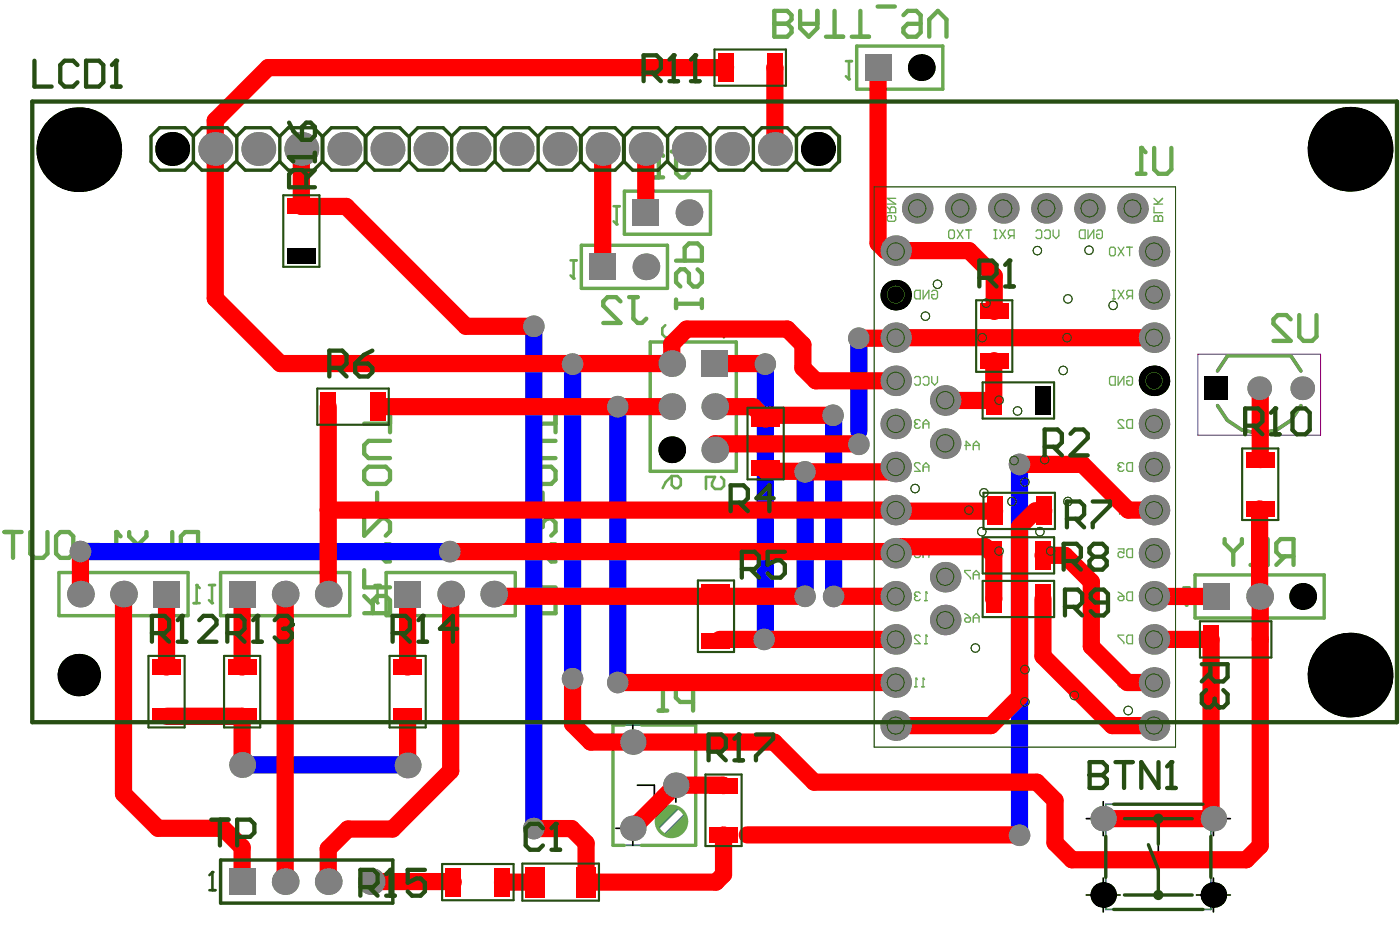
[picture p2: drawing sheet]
<svg xmlns="http://www.w3.org/2000/svg" width="275mm" height="183mm" viewBox="0 0 275 183" stroke-linecap="round" stroke-linejoin="round" font-family="sans-serif">
<g fill="none" stroke="#008080" stroke-width=".33">
<path d="M120.5 142.4h16.2v23.6h-16.2zM133.4 158.7l-4 4M134.6 159.9l-4 4M217.3 159.6h-1v2.4h1M217.3 158h20.7v20.6h-20.7zM238 159.6h1v2.4h-1M217.3 174.6h-1v2.4h1M221 175.8h13.3M221 160.8h13.3M225.7 165.9l2 4.9v5M227.7 160.8v5M238 174.6h1v2.4h-1"/>
<circle cx="132" cy="161.3" r="2.97"/>
<circle cx="227.7" cy="175.8" r=".33"/>
<circle cx="227.7" cy="160.8" r=".33"/>
</g>
<g fill="none" stroke="#000" stroke-width=".33">
<path d="M124.4 142.4v3.4h-3.4M125.3 154.2h3.3v3.3M136.2 154.2h-3.4v3.3M216.8 157.5v6.6M238.5 157.5v6.6M121 162.7h3.4v3.3M213.5 160.8h6.7M213.5 175.8h6.7M216.8 172.5v6.6M224.3 168.3h6.7M227.7 165v6.6M235.2 160.8h6.6"/>
<path d="M235.2 175.8h6.6M238.5 172.5v6.6"/>
<circle cx="124.4" cy="145.8" r=".82"/>
<circle cx="132.8" cy="154.2" r=".82"/>
<circle cx="124.4" cy="162.7" r=".82"/>
</g>
<path d="M235.4 69.6h24.2v15.9h-24.2z" fill="none" stroke="#800080" stroke-width=".2"/>
<path d="M239.3 79.7l1.9 2.8 2.9 2 3.4 .6 3.4-.6 2.9-2 1.9-2.8M241.3 69.9l-2 3M253.8 70l1.9 2.9" fill="none" stroke="#800080" stroke-width=".68"/>
<path d="M168.4 9h16.9v8.5h-16.9zM122.7 37.5h16.9v8.5h-16.9zM114.3 48.2h16.9v8.4h-16.9zM127.8 67.2h16.9v25.4h-16.9zM239.3 79.7l1.9 2.8 2.9 2 3.4 .6 3.4-.6 2.9-2 1.9-2.8M253.7 69.9h-12.4l-2 3M253.8 70l1.9 2.9M11.6 112.5h25.4v8.4h-25.4zM43.4 112.5h25.3v8.4h-25.3zM75.9 112.5h25.4v8.4h-25.4zM234.9 112.9h25.4v8.5h-25.4z" fill="none" stroke="#6aa84f" stroke-width=".68"/>
<path d="M122.7 142.4h-2.2v23.6h2.2M126.1 142.4h10.6v23.6h-10.6M130.8 158.6l-1.5 1.5M131.7 158.4l-2.6 2.6M132.3 158.4l-3.2 3.3M132.9 158.6l-3.7 3.6M134.6 162.6l-1.5 1.5M134.7 160.4l-3.6 3.7M134.9 161.6l-2.7 2.7M134.9 161l-3.3 3.2" fill="none" stroke="#6aa84f" stroke-width=".67"/>
<g fill="none" stroke="#6aa84f" stroke-width=".2">
<path d="M171.8 36.7h59.2v110h-59.2zM197.2 39.2a1.69 1.69 0 0 1 1.7 1.7 1.69 1.69 0 0 1-1.7 1.7M184.1 113.3a1.69 1.69 0 0 0 1.7 1.7 1.69 1.69 0 0 0 1.7-1.7M226.8 115.4a1.69 1.69 0 0 1 1.7 1.7 1.69 1.69 0 0 1-1.7 1.7M226.8 132.4a1.69 1.69 0 0 1 1.7 1.7 1.69 1.69 0 0 1-1.7 1.6M226.8 123.9a1.69 1.69 0 0 1 1.7 1.7 1.69 1.69 0 0 1-1.7 1.7M226.8 140.8a1.69 1.69 0 0 1 1.7 1.7 1.69 1.69 0 0 1-1.7 1.7 1.69 1.69 0 0 1-1.7-1.7"/>
<circle cx="184.3" cy="55.8" r=".85"/>
<circle cx="193.8" cy="59.6" r=".85"/>
<circle cx="203.9" cy="49.2" r=".85"/>
<circle cx="205.7" cy="40.9" r="1.69"/>
<circle cx="209.9" cy="58.7" r=".85"/>
<circle cx="214" cy="49.1" r=".85"/>
<circle cx="214.1" cy="40.9" r="1.69"/>
<circle cx="218.8" cy="60" r=".85"/>
<circle cx="222.6" cy="40.9" r="1.69"/>
<circle cx="226.8" cy="57.9" r="1.69"/>
<circle cx="226.8" cy="49.4" r="1.69"/>
<circle cx="181.9" cy="62.1" r=".85"/>
<circle cx="193.1" cy="66.3" r=".85"/>
<circle cx="196.4" cy="78.6" r=".85"/>
<circle cx="209" cy="72.8" r=".85"/>
<circle cx="209.7" cy="66.3" r=".85"/>
<circle cx="226.8" cy="66.3" r="1.69"/>
<circle cx="226.8" cy="74.8" r="1.69"/>
<circle cx="179.9" cy="96" r=".85"/>
<circle cx="193.4" cy="96.8" r=".85"/>
<circle cx="198.9" cy="98.5" r=".85"/>
<circle cx="199.3" cy="90.5" r=".85"/>
<circle cx="200" cy="80.7" r=".85"/>
<circle cx="201.4" cy="94.7" r=".85"/>
<circle cx="205.3" cy="90.3" r=".85"/>
<circle cx="209.9" cy="98.5" r=".85"/>
<circle cx="226.8" cy="83.3" r="1.69"/>
<circle cx="226.8" cy="91.7" r="1.69"/>
<circle cx="176.1" cy="117.1" r="1.69"/>
<circle cx="190.4" cy="100.2" r=".85"/>
<circle cx="193" cy="104.4" r=".85"/>
<circle cx="196.4" cy="108.2" r=".85"/>
<circle cx="204.4" cy="104.4" r=".85"/>
<circle cx="206.5" cy="108.2" r=".85"/>
<circle cx="226.8" cy="100.2" r="1.69"/>
<circle cx="226.8" cy="108.7" r="1.69"/>
<circle cx="176.1" cy="125.6" r="1.69"/>
<circle cx="176.1" cy="134.1" r="1.69"/>
<circle cx="185.8" cy="121.8" r="1.69"/>
<circle cx="191.7" cy="127.3" r=".85"/>
<circle cx="176.1" cy="142.5" r="1.69"/>
</g>
<path d="M166.3 12h1.2M166.9 12v3.6" fill="none" stroke="#6aa84f" stroke-width=".51"/>
<circle cx="166.9" cy="15.6" r=".25" fill="#6aa84f"/>
<path d="M166.3 15l.6 .6M130.8 63.9l-.6 .6v1.1l.6 .6h.6l2.3-2.3v2.3M138.7 65.6h3.6M142.3 65.1v1.1M132 93.5l-1.2 1.2-.5 1.2M132 93.5h1.2l.6 .6v1.2l-.6 .6h-.6l-.6-.6z" fill="none" stroke="#6aa84f" stroke-width=".51"/>
<circle cx="138.7" cy="65.6" r=".25" fill="#6aa84f"/>
<path d="M139.3 65.1l-.6 .5M141.7 93.7l.6 .6v1.1l-.6 .6h-1.2l-.6-.6v-.5l.6-1.2h-1.7v2.3M232.6 115.4h1.2M233.2 115.4v3.5" fill="none" stroke="#6aa84f" stroke-width=".51"/>
<circle cx="233.2" cy="118.9" r=".25" fill="#6aa84f"/>
<path d="M120.6 40.5h1.2M121.2 40.5v3.6M232.6 118.3l.6 .6" fill="none" stroke="#6aa84f" stroke-width=".51"/>
<circle cx="121.2" cy="44.1" r=".25" fill="#6aa84f"/>
<path d="M112.1 51.1h1.2M112.7 51.1v3.6M120.6 43.5l.6 .6" fill="none" stroke="#6aa84f" stroke-width=".51"/>
<circle cx="112.7" cy="54.7" r=".25" fill="#6aa84f"/>
<path d="M112.1 54.1l.6 .6M38.1 118.5h1.1M38.7 114.9v3.6" fill="none" stroke="#6aa84f" stroke-width=".51"/>
<circle cx="38.7" cy="114.9" r=".25" fill="#6aa84f"/>
<path d="M38.7 114.9l.5 .6M41.1 114.9h1.2M41.7 114.9v3.6" fill="none" stroke="#6aa84f" stroke-width=".51"/>
<circle cx="41.7" cy="118.5" r=".25" fill="#6aa84f"/>
<path d="M41.1 117.9l.6 .6M73.6 114.9h1.2M74.2 114.9v3.6" fill="none" stroke="#6aa84f" stroke-width=".51"/>
<circle cx="74.2" cy="118.5" r=".25" fill="#6aa84f"/>
<path d="M73.6 117.9l.6 .6" fill="none" stroke="#6aa84f" stroke-width=".51"/>
<g fill="none" stroke="#6aa84f" stroke-width=".25">
<path d="M176 39h-1.6l1.6 1.1h-1.6M226.8 39l.9 .8M228.5 39l-1.1 1.1M174.4 41.8h1.6v-.9l-.2-.3h-.6l-.3 .3v.9M174.4 40.6l.5 .6M175.8 42.3l.2 .3v.6l-.2 .3h-1.2l-.2-.3v-.6l.2-.3h.6v.6M179.7 48.4v1.7l.6-.6 .6 .6v-1.7M180 57h.9v1.7h-.9l-.3-.3v-1.1zM181.4 50.1v-1.2l.6-.5 .6 .5v1.2M181.4 57v1.7l1.2-1.7v1.7M181.4 49.2h1.2M183.1 57.3l.3-.3h.6l.3 .3v1.1l-.3 .3h-.6l-.3-.3v-.5h.6"/>
<path d="M183.7 49.5l-.6 .6M184.3 49.5h-.9l-.3-.3v-.5l.3-.3h.9v1.7M186.7 45.2h.6l.3 .2v1.2l-.3 .3h-.6l-.2-.3v-1.2zM188.2 45.2l1.1 1.7M189.3 45.2l-1.1 1.7M189.8 45.2h1.2M190.4 45.2v1.7M195.4 45.2h.5M195.4 46.9h.5M195.7 45.2v1.7M196.5 45.2l1.1 1.7M197.6 45.2l-1.1 1.7"/>
<path d="M198.8 46.3l-.6 .6M199.3 46.3h-.8l-.3-.3v-.6l.3-.2h.8v1.7M203.6 45.4l.3-.2h.6l.2 .2v1.2l-.2 .3h-.6l-.3-.3M205.3 45.4l.3-.2h.5l.3 .2v1.2l-.3 .3h-.5l-.3-.3M207 45.2v1.1l.6 .6 .5-.6v-1.1M212.4 45.2h.9v1.7h-.9l-.2-.3v-1.2zM213.8 45.2v1.7l1.2-1.7v1.7M215.5 45.4l.3-.2h.6l.3 .2v1.2l-.3 .3h-.6l-.3-.3v-.6h.6M218.4 48.5h.5l.3 .3v1.2l-.3 .2h-.5l-.3-.2v-1.2zM218.6 57h.6M218.6 58.7h.6M218.9 57v1.7"/>
<path d="M219.8 48.5l1.1 1.7M219.8 57l1.1 1.7M220.9 48.5l-1.1 1.7M220.9 57l-1.1 1.7M221.5 48.5h1.1M222 48.5v1.7M222 58.1l-.5 .6M222.6 58.1h-.9l-.2-.2v-.6l.2-.3h.9v1.7M226.8 40.6v1.2h1.7M226.8 40.1h1.7M227.1 42.3h.3l.3 .3 .2-.3h.3l.3 .3v.9h-1.7v-.9zM227.7 43.5h.1"/>
<path d="M227.7 42.6v.9M179.7 74.2l.3-.3h.6l.3 .3v1.2l-.3 .2h-.6l-.3-.2M179.7 65.5h1.2M180.3 65.5v1.7M181.4 65.8l.3-.3h.6l.3 .3v.2l-.3 .3h-.6l-.3 .3v.3l.3 .3h.6l.3-.3M181.4 74.2l.3-.3h.6l.3 .3v1.2l-.3 .2h-.6l-.3-.2M183.1 73.9v1.2l.6 .5 .6-.5v-1.2M183.7 66.6l-.6 .6M184.3 66.6h-.9l-.3-.3v-.5l.3-.3h.9v1.7M189.6 78.2h1.1v.8l-.8-.3-.3 .3v.6l.3 .3h.6l.2-.3M191.3 79.9v-1.2l.6-.5 .5 .5v1.2M191.3 79h1.1"/>
<path d="M218.1 65.4h1.1M218.4 73.9h.8v1.7h-.8l-.3-.2v-1.2zM218.6 65.4v1.7M219.8 65.6l.3-.2h.5l.3 .2v.3l-.3 .3h-.5l-.3 .3v.3l.3 .3h.5l.3-.3M219.8 73.9v1.7l1.1-1.7v1.7M221.5 74.2l.2-.3h.6l.3 .3v1.2l-.3 .2h-.6l-.2-.2v-.6h.5M222 66.5l-.5 .6M222.6 66.5h-.9l-.2-.3v-.6l.2-.2h.9v1.7M179.7 83h.1M179.7 83l.3 .3M180 99.2h.1M180 83.3l-.3 .2v.3l.3 .3h.6l.3-.3"/>
<path d="M180 99.2v1.7M180 99.2l.3 .3M180 83.3h.3M180.9 82.7l-.3-.3h-.6l-.3 .3v.3M180.9 91.2l-.3-.3h-.6l-.3 .3v.2l1.2 1.2h-1.2M181.4 84.1v-1.1l.6-.6 .6 .6v1.1M181.4 92.6v-1.2l.6-.5 .6 .5v1.2M181.4 91.7h1.2M181.4 83.3h1.2M189.6 87.5h1.1l-.8-.9v1.7M191.3 88.3v-1.1l.6-.6 .5 .6v1.1M191.3 87.5h1.1"/>
<path d="M219.8 91.4h.1M219.8 91.4l.3 .3M220.1 91.7h.2M220.1 91.7l-.3 .3v.3l.3 .3h.5l.3-.3M220.9 91.2l-.3-.3h-.5l-.3 .3v.2M220.9 82.7l-.3-.3h-.5l-.3 .3v.3l1.1 1.1h-1.1M221.7 90.9h.9v1.7h-.9l-.2-.3v-1.1zM221.7 82.4h.9v1.7h-.9l-.2-.3v-1.1zM221.7 99.3h.9v1.7h-.9l-.2-.2v-1.2zM179.7 116.8h.1M179.7 116.8l.3 .3M179.7 100.9h.6"/>
<path d="M180 107.8h.6l.3 .3v1.1l-.3 .3h-.6l-.3-.3v-1.1zM180 117.1l-.3 .3v.3l.3 .3h.6l.3-.3M180 117.1h.3M180.9 100.9v-1.1l.5-.6 .6 .6v1.1M180.9 116.6l-.3-.3h-.6l-.3 .3v.2M180.9 100.1h1.1M181.4 109.5v-1.1l.6-.6 .6 .6v1.1M181.4 108.7h1.2M181.7 118h.6M182 116.3h.1M182 116.3v1.7M182 116.3l.3 .3"/>
<path d="M190.7 112h-1.1v.3l1.1 1.2v.2M191.3 113.7v-1.1l.6-.6 .5 .6v1.1M191.3 112.9h1.1M219.8 117.4l.3-.3h.8v.6l-.3 .3h-.5l-.3-.3zM219.8 107.8h1.1v.9l-.8-.3-.3 .3v.5l.3 .3h.5l.3-.3M219.8 100.2h1.1l-.8-.9v1.7M219.8 116.3l.5 .3 .6 .5M221.7 116.3h.9v1.7h-.9l-.2-.3v-1.1zM221.7 107.8h.9v1.7h-.9l-.2-.3v-1.1zM179.7 134.9h.6M180 133.2h.1M180 133.2v1.7"/>
<path d="M180 133.2l.3 .3M180.9 125l-.3-.3h-.6l-.3 .3v.3l1.2 1.1h-1.2M181.2 134.9h.5M181.4 133.2h.1M181.4 133.2v1.7M181.4 133.2l.3 .3M181.7 126.4h.6M182 124.7h.1M182 124.7v1.7M182 124.7l.3 .3M189.6 120.5l.6 .3 .5 .6M189.9 121.4h.8v.5l-.2 .3h-.6l-.3-.3v-.3z"/>
<path d="M191.3 122.2v-1.1l.6-.6 .5 .6v1.1M191.3 121.4h1.1M220.1 134.1l-.3 .2v.3l.3 .3h.5l.3-.3v-.3l-.3-.2M220.1 134.1l-.3-.3v-.3l.3-.3h.5l.3 .3v.3l-.3 .3M220.1 134.1h.5M220.9 124.7h-1.1v.3l1.1 1.1v.3M221.7 133.2h.9v1.7h-.9l-.2-.3v-1.1zM221.7 124.7h.9v1.7h-.9l-.2-.3v-1.1zM180 141.7h.6l.3 .3v1.1l-.3 .3h-.6l-.3-.3v-1.1zM181.7 143.4h.6M182 141.7h.1M182 141.7v1.7"/>
<path d="M182 141.7l.3 .3M219.8 142.5h.8l.3-.3v-.2l-.3-.3h-.5l-.3 .3v1.1l.3 .3h.5l.3-.3M221.7 141.7h.9v1.7h-.9l-.2-.3v-1.1z"/>
</g>
<path d="M253.7 62.7l-.9-.8h-1.7l-.8 .8v.9l3.4 3.4h-3.4M255.4 61.9v4.2l.8 .9h1.7l.9-.9v-4.2M104.1 117.1l1.7 1.6M104.1 112v3.4h5.1M104.1 108.6h2.5M106.6 108.6l1.7 1.7h.9M107.5 101.8h.8l.9 .9v1.7l-.9 .8M109.2 106.9h-.9l-1.7 1.7M104.1 120.4h5.1v-2.5l-.9-.8h-1.7l-.8 .8v2.5" fill="none" stroke="#6aa84f" stroke-width=".85"/>
<circle cx="107.5" cy="101.8" r=".42" fill="#6aa84f"/>
<g fill="none" stroke="#6aa84f" stroke-width=".85">
<path d="M71.6 83.2h5.1M72.4 91.7h3.4l.9 .8v1.7l-.9 .9h-3.4l-.8-.9v-1.7zM74.1 96.7v3.4M76.7 86.6h-4.3l-.8 .8v1.7l.8 .9h4.3M76.7 81.5v3.4M104.1 83.2h5.1M105 91.7h3.3l.9 .8v1.7l-.9 .9h-3.3l-.9-.9v-1.7zM106.6 96.7v3.4M109.2 86.6h-4.2l-.9 .8v1.7l.9 .9h4.2M109.2 81.5v3.4M22 109.6h1.7M22.9 104.5v5.1"/>
<path d="M25.4 104.5v.8l1.7 1.7M27.1 107v2.6M28.8 104.5v.8l-1.7 1.7M33.9 104.5v5.1h-3.4M37.2 107.9l-1.7 1.7M38.9 107.9h-2.5l-.9-.9v-1.7l.9-.8h2.5v5.1M71.6 101.8v3.4l3.4-3.4h.8l.9 .9v1.7l-.9 .8M71.6 117.1l1.7 1.6M71.6 112v3.4h5.1M71.6 108.6h2.5M74.1 108.6l1.7 1.7h.9M76.7 106.9h-.9l-1.7 1.7"/>
<path d="M106.6 102.7v.8M106.6 102.7l-.8-.9h-.8l-.9 .9v1.7l.9 .8M107.5 101.8l-.9 .9M71.6 120.4h5.1v-2.5l-.9-.8h-1.7l-.8 .8v2.5"/>
</g>
<circle cx="22.9" cy="104.5" r=".42" fill="#6aa84f"/>
<g fill="none" stroke="#6aa84f" stroke-width=".85">
<path d="M.9 104.5h3.4M2.6 104.5v5.1M5.9 104.5v4.2l.9 .9h1.7l.8-.9v-4.2M11 105.3l.9-.8h1.7l.8 .8v3.4l-.8 .9h-1.7l-.9-.9zM16.1 107h3.4M22.9 104.5l.8 .8M240.7 105.9v.8l1.7 1.7M242.4 108.4v2.6M244.1 105.9v.8l-1.7 1.7M249.2 105.9v5.1h-3.4M252.5 109.3l-1.6 1.7M254.2 109.3h-2.5l-.8-.9v-1.7l.8-.8h2.5v5.1"/>
<path d="M129.5 139.6h1.6M130.3 134.5v5.1M136.2 137.9h-2.5l-.9-.9v-1.7l.9-.8h2.5v5.1"/>
</g>
<circle cx="130.3" cy="134.5" r=".42" fill="#6aa84f"/>
<path d="M128.6 34.8h1.7M129.5 29.8v5M132 29.8h1.7M132.9 29.8v4.2l.8 .8h.9l.8-.8M122 59.2l-.9-.8h-1.7l-.8 .8v.9l3.4 3.3h-3.4M123.6 58.4h1.7M124.5 58.4v4.2l.8 .8h.9l.8-.8M130.3 134.5l.8 .8" fill="none" stroke="#6aa84f" stroke-width=".85"/>
<circle cx="129.5" cy="29.8" r=".42" fill="#6aa84f"/>
<path d="M152.2 4.7h2.5l.9-.9v-.8l-.9-.9h-2.5v5.1M129.5 29.8l.8 .8M132.9 51.2h5.1v-2.5l-.9-.9h-1.7l-.8 .9v2.5M132.9 59.7h5.1M132.9 58.8v1.7M137.1 52.9l.9 .8v1.7l-.9 .9h-.8l-.9-.9v-1.7l-.8-.8h-.9l-.8 .8v1.7l.8 .9M138 58.8v1.7" fill="none" stroke="#6aa84f" stroke-width=".85"/>
<circle cx="152.2" cy="4.7" r=".42" fill="#6aa84f"/>
<g fill="none" stroke="#6aa84f" stroke-width=".85">
<path d="M152.2 4.7h2.5l.9 .8v.9l-.9 .8h-2.5M157.3 4.7h3.4M157.3 2.1v3.4l1.7 1.7 1.7-1.7v-3.4M162.3 7.2h3.4M164 2.1v5.1M167.4 7.2h3.4M169.1 2.1v5.1M172.5 1.3h3.4M177.6 3l.8-.9h1.7l.9 .9v3.4l-.9 .8h-1.7l-.8-.8v-.9l.8-.8h2.6M182.6 7.2v-3.4l1.7-1.7 1.7 1.7v3.4M223.5 34.1h1.7M224.3 29.1v5"/>
<path d="M226.8 29.1v4.2l.9 .8h1.7l.8-.8v-4.2"/>
</g>
<circle cx="224.3" cy="29.1" r=".42" fill="#6aa84f"/>
<path d="M224.3 29.1l.9 .8" fill="none" stroke="#6aa84f" stroke-width=".85"/>
<circle cx="132" cy="161.3" r="2.97" fill="none" stroke="#6aa84f" stroke-width=".67"/>
<g fill="none" stroke="#6aa84f" stroke-width=".2">
<path d="M197.2 39.2a1.69 1.69 0 0 0-1.7 1.7 1.69 1.69 0 0 0 1.7 1.7M184.1 113.3a1.69 1.69 0 0 1 1.7-1.7 1.69 1.69 0 0 1 1.7 1.7M226.8 115.4a1.69 1.69 0 0 0-1.7 1.7 1.69 1.69 0 0 0 1.7 1.7M226.8 132.4a1.69 1.69 0 0 0-1.7 1.7 1.69 1.69 0 0 0 1.7 1.6M226.8 123.9a1.69 1.69 0 0 0-1.7 1.7 1.69 1.69 0 0 0 1.7 1.7M226.8 140.8a1.69 1.69 0 0 0-1.7 1.7"/>
<circle cx="176" cy="49.4" r="1.69"/>
<circle cx="176" cy="57.9" r="1.69"/>
<circle cx="180.3" cy="40.9" r="1.69"/>
<circle cx="188.7" cy="40.9" r="1.69"/>
<circle cx="176" cy="66.3" r="1.69"/>
<circle cx="176" cy="74.8" r="1.69"/>
<circle cx="185.8" cy="78.6" r="1.69"/>
<circle cx="176" cy="91.7" r="1.69"/>
<circle cx="176" cy="83.3" r="1.69"/>
<circle cx="185.8" cy="87.1" r="1.69"/>
<circle cx="176" cy="108.7" r="1.69"/>
<circle cx="176" cy="100.2" r="1.69"/>
<circle cx="201.4" cy="131.5" r=".85"/>
<circle cx="201.4" cy="137.9" r=".85"/>
<circle cx="211.2" cy="136.6" r=".85"/>
<circle cx="221.7" cy="139.6" r=".85"/>
</g>
<path d="M104.9 64.1v98.6M112.5 71.5v61.8M121.4 79.9v54.2M150.4 71.5v53.9M168.8 66.4v18.3M158.2 92.6v24.5M163.7 81.6l.1 .1v35.4M200.4 91.2v72.9M15.8 108.3h72.6M47.6 150.2l32.5 .1" fill="none" stroke="#00f" stroke-width="3.4"/>
<g fill="#808080">
<circle cx="163.7" cy="81.6" r="2.12"/>
<circle cx="163.8" cy="117.1" r="2.12"/>
<circle cx="168.8" cy="66.4" r="2.12"/>
<circle cx="168.8" cy="87.3" r="2.12"/>
<circle cx="121.4" cy="79.9" r="2.12"/>
<circle cx="121.4" cy="134.1" r="2.12"/>
<circle cx="150.2" cy="125.6" r="2.12"/>
<circle cx="112.5" cy="71.5" r="2.12"/>
<circle cx="104.9" cy="64.1" r="2.12"/>
<circle cx="200.4" cy="91.2" r="2.12"/>
<circle cx="200.4" cy="164.1" r="2.12"/>
<circle cx="112.5" cy="133.3" r="2.12"/>
<circle cx="104.9" cy="162.7" r="2.12"/>
<circle cx="150.4" cy="71.5" r="2.12"/>
<circle cx="158.2" cy="92.7" r="2.12"/>
<circle cx="15.8" cy="108.3" r="2.12"/>
<circle cx="88.4" cy="108.3" r="2.12"/>
<circle cx="158.2" cy="117.1" r="2.12"/>
</g>
<circle cx="15.5" cy="132.6" r="4.2" fill="#000"/>
<g fill="#808080">
<circle cx="15.8" cy="116.7" r="2.62"/>
<circle cx="24.3" cy="116.7" r="2.62"/>
<circle cx="47.6" cy="150.2" r="2.54"/>
<circle cx="56.1" cy="173.1" r="2.62"/>
<circle cx="56.1" cy="116.7" r="2.62"/>
<circle cx="64.5" cy="173.1" r="2.62"/>
<circle cx="64.5" cy="116.7" r="2.62"/>
<circle cx="73" cy="173.1" r="2.62"/>
<circle cx="80.1" cy="150.3" r="2.54"/>
<circle cx="88.6" cy="116.7" r="2.62"/>
<circle cx="97" cy="116.7" r="2.62"/>
<circle cx="124.4" cy="145.8" r="2.5"/>
<circle cx="124.4" cy="162.7" r="2.5"/>
</g>
<g fill="#808080">
<path d="M30.1 114.1h5.3v5.2h-5.3z" fill-rule="evenodd"/>
<path d="M45 170.5h5.2v5.3h-5.2z" fill-rule="evenodd"/>
<path d="M45 114.1h5.2v5.2h-5.2z" fill-rule="evenodd"/>
<path d="M77.5 114.1h5.2v5.2h-5.2z" fill-rule="evenodd"/>
</g>
<circle cx="132" cy="88.3" r="2.62" fill="#000"/>
<g fill="#808080">
<circle cx="132.8" cy="154.2" r="2.5"/>
<circle cx="140.5" cy="88.3" r="2.62"/>
</g>
<g fill="#000">
<circle cx="15.5" cy="29.4" r="8.3"/>
<circle cx="33.8" cy="29.3" r="3.3"/>
</g>
<g fill="#808080">
<circle cx="42.3" cy="29.3" r="3.3"/>
<circle cx="50.8" cy="29.3" r="3.3"/>
<circle cx="59.2" cy="29.3" r="3.3"/>
<circle cx="67.7" cy="29.3" r="3.3"/>
<circle cx="76.2" cy="29.3" r="3.3"/>
<circle cx="84.6" cy="29.3" r="3.3"/>
<circle cx="93.1" cy="29.3" r="3.3"/>
<circle cx="101.5" cy="29.3" r="3.3"/>
<circle cx="110" cy="29.3" r="3.3"/>
<circle cx="118.5" cy="29.3" r="3.3"/>
<circle cx="126.9" cy="29.3" r="3.3"/>
<circle cx="127" cy="52.4" r="2.62"/>
<circle cx="132" cy="79.9" r="2.62"/>
<circle cx="132" cy="71.4" r="2.62"/>
<circle cx="135.4" cy="29.3" r="3.3"/>
<circle cx="135.4" cy="41.8" r="2.62"/>
<circle cx="140.5" cy="79.9" r="2.62"/>
<circle cx="143.8" cy="29.3" r="3.3"/>
<circle cx="152.3" cy="29.3" r="3.3"/>
</g>
<g fill="#808080">
<path d="M115.9 49.8h5.2v5.2h-5.2z" fill-rule="evenodd"/>
<path d="M124.3 39.2h5.3v5.2h-5.3z" fill-rule="evenodd"/>
<path d="M137.9 68.8h5.2v5.2h-5.2z" fill-rule="evenodd"/>
</g>
<circle cx="160.8" cy="29.3" r="3.3" fill="#000"/>
<path d="M170 10.7h5.2v5.2h-5.2z" fill-rule="evenodd" fill="#808080"/>
<g fill="#808080">
<circle cx="176.1" cy="142.5" r="3"/>
<circle cx="176.1" cy="134.1" r="3"/>
<circle cx="176.1" cy="125.6" r="3"/>
<circle cx="176.1" cy="117.1" r="3"/>
<circle cx="176.1" cy="100.2" r="3"/>
<circle cx="176.1" cy="108.7" r="3"/>
<circle cx="176.1" cy="91.7" r="3"/>
<circle cx="176.1" cy="83.3" r="3"/>
<circle cx="185.8" cy="121.8" r="3"/>
<circle cx="185.8" cy="113.4" r="3"/>
<circle cx="185.8" cy="87.1" r="3"/>
<circle cx="185.8" cy="78.7" r="3"/>
<circle cx="216.8" cy="160.8" r="2.5"/>
</g>
<circle cx="216.8" cy="175.8" r="2.5" fill="#000"/>
<g fill="#808080">
<circle cx="226.8" cy="100.2" r="3"/>
<circle cx="226.8" cy="108.7" r="3"/>
<circle cx="226.8" cy="117.1" r="3"/>
<circle cx="226.8" cy="125.6" r="3"/>
<circle cx="226.8" cy="134.1" r="3"/>
<circle cx="226.8" cy="142.5" r="3"/>
<circle cx="226.8" cy="91.7" r="3"/>
<circle cx="226.8" cy="83.3" r="3"/>
<circle cx="238.5" cy="160.8" r="2.5"/>
</g>
<circle cx="238.5" cy="175.8" r="2.5" fill="#000"/>
<path d="M236.5 114.5h5.2v5.3h-5.2z" fill-rule="evenodd" fill="#808080"/>
<g fill="#808080">
<circle cx="247.5" cy="76.3" r="2.32"/>
<circle cx="247.6" cy="117.1" r="2.62"/>
<circle cx="256" cy="76.3" r="2.32"/>
</g>
<g fill="#000">
<circle cx="256" cy="117.1" r="2.62"/>
<circle cx="265.3" cy="132.6" r="8.3"/>
</g>
<g fill="#808080">
<circle cx="176.1" cy="74.8" r="3"/>
<circle cx="176.1" cy="66.3" r="3"/>
</g>
<circle cx="176.1" cy="58" r="3" fill="#000"/>
<g fill="#808080">
<circle cx="176.1" cy="49.2" r="3"/>
<circle cx="180.3" cy="40.9" r="3"/>
</g>
<circle cx="181.1" cy="13.3" r="2.62" fill="#000"/>
<g fill="#808080">
<circle cx="188.7" cy="40.9" r="3"/>
<circle cx="197.2" cy="40.9" r="3"/>
<circle cx="205.7" cy="40.9" r="3"/>
<circle cx="214.1" cy="40.9" r="3"/>
<circle cx="222.6" cy="40.9" r="3"/>
</g>
<circle cx="226.8" cy="74.8" r="3" fill="#000"/>
<g fill="#808080">
<circle cx="226.8" cy="66.3" r="3"/>
<circle cx="226.8" cy="57.9" r="3"/>
<circle cx="226.8" cy="49.4" r="3"/>
</g>
<path d="M236.7 73.9h4.7v4.7h-4.7z" fill-rule="evenodd" fill="#000"/>
<circle cx="265.3" cy="29.3" r="8.3" fill="#000"/>
<g fill="none" stroke="#f00" stroke-width="3.4">
<path d="M142.6 13.3h-89.9l-10.4 10.4v34.9l12.8 12.8h76.9v-3.8l3-3h19.7l3.1 3.1v4.6l2.5 2.5h15.8M152.3 13.3v16M172.6 13.3v34.5l1.4 1.4h16.5l4.9 5v7M59.2 29.3v11.2h8.8l23.6 23.6h13.3M118.5 29.3v23.1M126.9 29.3v12.5M64.5 79.9v36.8M74.5 79.9h57.5M140.5 71.4h9.8l.1 .1M140.5 79.9h7.6l2.4 2.4 .7-.7h12.5M185.8 78.7h.1M195.4 70.8l-.1 7.9"/>
<path d="M226.8 66.3l-58 .1M247.5 76.3l.2 .2v13.8M150.5 92.6h7.8M158.2 92.7h17.7M168.8 87.2h-28.3v1.1M176.1 91.7l-.2 .1M200.4 91.2h12.4l8.9 9h5.1M247.6 99.9l.1 66.2-2.7 2.8h-34.3l-3.3-3.4v-8.3l-3.6-3.6h-43.8l-7.9-7.8h-36l-3.6-3.6v-8.9M15.8 107.9v8.8M64.5 100.2h111.6M88.4 108.3h87.7M97 117.1h61.2"/>
<path d="M97 116.7l.5 .4M163.9 117.1h12.2M163.9 117.1h-.1M176.1 108.7l1.2-1.3h16.3l1.7 1.7v8.5M176.3 100.4h19.2M195.3 117.6h.1M205 109.1h4.3l5.2 5.2v12.7l7.1 7.1h5.2M205 117.6v11.3l13.6 13.6h8.2M205.2 100.3h-1.7l-3.1 3.2v33.4l-5.6 5.6h-18.7M226.8 117.1h12.3M121.4 134.1h54.7M176.1 125v.6h-34.7"/>
<path d="M226.8 125.6h11.2v34.7l.5 .5h-21.7M73 173.1h16l.1 .2M104.9 162.7h7.4l2.9 2.9v7.7h25.5l1.5-1.5v-7.8M142.6 164.4l-.3 .4M146.9 164l53.5 .1"/>
</g>
<circle cx="185.8" cy="78.7" r="1.69" fill="#f00"/>
<path d="M185.8 78.7h9.5M176.1 100.2l.2 .2M132.8 154.2l9.4 .1" fill="none" stroke="#f00" stroke-width="3.4"/>
<circle cx="132.8" cy="154.2" r="1.69" fill="#f00"/>
<path d="M24.3 116.7v39.2l6.8 6.8h12.8l3.7 3.7v6.7M32.7 116.7v14.3M47.6 116.7v14.3M80.1 116.7v14.3M32.7 140.7h14.9v9.5M80.1 140.8v9.5M132.8 154.2l-8.4 8.5M98.8 173.3h6.4" fill="none" stroke="#f00" stroke-width="3.4"/>
<circle cx="56.1" cy="173.1" r="1.69" fill="#f00"/>
<path d="M56.1 116.7v56.4M88.6 116.7v34.7l-11.4 11.4h-8.8l-3.9 3.9v6.4" fill="none" stroke="#f00" stroke-width="3.4"/>
<g fill="#808080">
<circle cx="163.7" cy="81.6" r="2.12"/>
<circle cx="163.8" cy="117.1" r="2.12"/>
<circle cx="168.8" cy="66.4" r="2.12"/>
<circle cx="168.8" cy="87.3" r="2.12"/>
<circle cx="121.4" cy="79.9" r="2.12"/>
<circle cx="121.4" cy="134.1" r="2.12"/>
<circle cx="150.2" cy="125.6" r="2.12"/>
<circle cx="112.5" cy="71.5" r="2.12"/>
<circle cx="104.9" cy="64.1" r="2.12"/>
<circle cx="200.4" cy="91.2" r="2.12"/>
<circle cx="200.4" cy="164.1" r="2.12"/>
<circle cx="112.5" cy="133.3" r="2.12"/>
<circle cx="104.9" cy="162.7" r="2.12"/>
<circle cx="150.4" cy="71.5" r="2.12"/>
<circle cx="158.2" cy="92.7" r="2.12"/>
<circle cx="15.8" cy="108.3" r="2.12"/>
<circle cx="88.4" cy="108.3" r="2.12"/>
<circle cx="158.2" cy="117.1" r="2.12"/>
</g>
<circle cx="15.5" cy="132.6" r="4.2" fill="#000"/>
<g fill="#808080">
<circle cx="15.8" cy="116.7" r="2.62"/>
<circle cx="24.3" cy="116.7" r="2.62"/>
<circle cx="47.6" cy="150.2" r="2.54"/>
<circle cx="56.1" cy="173.1" r="2.62"/>
<circle cx="56.1" cy="116.7" r="2.62"/>
<circle cx="64.5" cy="173.1" r="2.62"/>
<circle cx="64.5" cy="116.7" r="2.62"/>
<circle cx="73" cy="173.1" r="2.62"/>
<circle cx="80.1" cy="150.3" r="2.54"/>
<circle cx="88.6" cy="116.7" r="2.62"/>
<circle cx="97" cy="116.7" r="2.62"/>
<circle cx="124.4" cy="145.8" r="2.5"/>
<circle cx="124.4" cy="162.7" r="2.5"/>
</g>
<g fill="#808080">
<path d="M30.1 114.1h5.3v5.2h-5.3z" fill-rule="evenodd"/>
<path d="M45 170.5h5.2v5.3h-5.2z" fill-rule="evenodd"/>
<path d="M45 114.1h5.2v5.2h-5.2z" fill-rule="evenodd"/>
<path d="M77.5 114.1h5.2v5.2h-5.2z" fill-rule="evenodd"/>
</g>
<circle cx="132" cy="88.3" r="2.62" fill="#000"/>
<g fill="#808080">
<circle cx="132.8" cy="154.2" r="2.5"/>
<circle cx="140.5" cy="88.3" r="2.62"/>
</g>
<g fill="#000">
<circle cx="15.5" cy="29.4" r="8.3"/>
<circle cx="33.8" cy="29.3" r="3.3"/>
</g>
<g fill="#808080">
<circle cx="42.3" cy="29.3" r="3.3"/>
<circle cx="50.8" cy="29.3" r="3.3"/>
<circle cx="59.2" cy="29.3" r="3.3"/>
<circle cx="67.7" cy="29.3" r="3.3"/>
<circle cx="76.2" cy="29.3" r="3.3"/>
<circle cx="84.6" cy="29.3" r="3.3"/>
<circle cx="93.1" cy="29.3" r="3.3"/>
<circle cx="101.5" cy="29.3" r="3.3"/>
<circle cx="110" cy="29.3" r="3.3"/>
<circle cx="118.5" cy="29.3" r="3.3"/>
<circle cx="126.9" cy="29.3" r="3.3"/>
<circle cx="127" cy="52.4" r="2.62"/>
<circle cx="132" cy="79.9" r="2.62"/>
<circle cx="132" cy="71.4" r="2.62"/>
<circle cx="135.4" cy="29.3" r="3.3"/>
<circle cx="135.4" cy="41.8" r="2.62"/>
<circle cx="140.5" cy="79.9" r="2.62"/>
<circle cx="143.8" cy="29.3" r="3.3"/>
<circle cx="152.3" cy="29.3" r="3.3"/>
</g>
<g fill="#808080">
<path d="M115.9 49.8h5.2v5.2h-5.2z" fill-rule="evenodd"/>
<path d="M124.3 39.2h5.3v5.2h-5.3z" fill-rule="evenodd"/>
<path d="M137.9 68.8h5.2v5.2h-5.2z" fill-rule="evenodd"/>
</g>
<circle cx="160.8" cy="29.3" r="3.3" fill="#000"/>
<path d="M170 10.7h5.2v5.2h-5.2z" fill-rule="evenodd" fill="#808080"/>
<g fill="#808080">
<circle cx="176.1" cy="142.5" r="3"/>
<circle cx="176.1" cy="134.1" r="3"/>
<circle cx="176.1" cy="125.6" r="3"/>
<circle cx="176.1" cy="117.1" r="3"/>
<circle cx="176.1" cy="100.2" r="3"/>
<circle cx="176.1" cy="108.7" r="3"/>
<circle cx="176.1" cy="91.7" r="3"/>
<circle cx="176.1" cy="83.3" r="3"/>
<circle cx="185.8" cy="121.8" r="3"/>
<circle cx="185.8" cy="113.4" r="3"/>
<circle cx="185.8" cy="87.1" r="3"/>
<circle cx="185.8" cy="78.7" r="3"/>
<circle cx="216.8" cy="160.8" r="2.5"/>
</g>
<circle cx="216.8" cy="175.8" r="2.5" fill="#000"/>
<g fill="#808080">
<circle cx="226.8" cy="100.2" r="3"/>
<circle cx="226.8" cy="108.7" r="3"/>
<circle cx="226.8" cy="117.1" r="3"/>
<circle cx="226.8" cy="125.6" r="3"/>
<circle cx="226.8" cy="134.1" r="3"/>
<circle cx="226.8" cy="142.5" r="3"/>
<circle cx="226.8" cy="91.7" r="3"/>
<circle cx="226.8" cy="83.3" r="3"/>
<circle cx="238.5" cy="160.8" r="2.5"/>
</g>
<circle cx="238.5" cy="175.8" r="2.5" fill="#000"/>
<path d="M236.5 114.5h5.2v5.3h-5.2z" fill-rule="evenodd" fill="#808080"/>
<g fill="#808080">
<circle cx="247.5" cy="76.3" r="2.32"/>
<circle cx="247.6" cy="117.1" r="2.62"/>
<circle cx="256" cy="76.3" r="2.32"/>
</g>
<g fill="#000">
<circle cx="256" cy="117.1" r="2.62"/>
<circle cx="265.3" cy="132.6" r="8.3"/>
</g>
<g fill="#808080">
<circle cx="176.1" cy="74.8" r="3"/>
<circle cx="176.1" cy="66.3" r="3"/>
</g>
<circle cx="176.1" cy="58" r="3" fill="#000"/>
<g fill="#808080">
<circle cx="176.1" cy="49.2" r="3"/>
<circle cx="180.3" cy="40.9" r="3"/>
</g>
<circle cx="181.1" cy="13.3" r="2.62" fill="#000"/>
<g fill="#808080">
<circle cx="188.7" cy="40.9" r="3"/>
<circle cx="197.2" cy="40.9" r="3"/>
<circle cx="205.7" cy="40.9" r="3"/>
<circle cx="214.1" cy="40.9" r="3"/>
<circle cx="222.6" cy="40.9" r="3"/>
</g>
<circle cx="226.8" cy="74.8" r="3" fill="#000"/>
<g fill="#808080">
<circle cx="226.8" cy="66.3" r="3"/>
<circle cx="226.8" cy="57.9" r="3"/>
<circle cx="226.8" cy="49.4" r="3"/>
</g>
<path d="M236.7 73.9h4.7v4.7h-4.7z" fill-rule="evenodd" fill="#000"/>
<circle cx="265.3" cy="29.3" r="8.3" fill="#000"/>
<path d="M193.8 75.8h3v5.7h-3z" fill-rule="evenodd" fill="#f00"/>
<path d="M203.5 75.8h3v5.7h-3z" fill-rule="evenodd" fill="#000"/>
<g fill="#f00">
<path d="M77.3 129.5h5.7v3h-5.7z" fill-rule="evenodd"/>
<path d="M77.3 139.2h5.7v3h-5.7z" fill-rule="evenodd"/>
<path d="M87.6 170.4h3v5.7h-3z" fill-rule="evenodd"/>
<path d="M97.3 170.4h3v5.7h-3z" fill-rule="evenodd"/>
<path d="M236.5 122.8h3v5.6h-3z" fill-rule="evenodd"/>
<path d="M246.2 122.8h3v5.6h-3z" fill-rule="evenodd"/>
<path d="M150.8 10.4h3v5.7h-3z" fill-rule="evenodd"/>
<path d="M141.1 10.4h3v5.7h-3z" fill-rule="evenodd"/>
</g>
<path d="M56.4 48.7h5.7v3h-5.7z" fill-rule="evenodd" fill="#000"/>
<g fill="#f00">
<path d="M56.4 39h5.7v3h-5.7z" fill-rule="evenodd"/>
<path d="M137.9 114.7h5.7v3h-5.7z" fill-rule="evenodd"/>
<path d="M137.9 124.4h5.7v3h-5.7z" fill-rule="evenodd"/>
<path d="M194 97.5h3v5.7h-3z" fill-rule="evenodd"/>
<path d="M203.7 97.5h3v5.7h-3z" fill-rule="evenodd"/>
<path d="M193.8 114.8h3v5.7h-3z" fill-rule="evenodd"/>
<path d="M203.5 114.8h3v5.7h-3z" fill-rule="evenodd"/>
<path d="M193.8 106.2h3v5.7h-3z" fill-rule="evenodd"/>
<path d="M203.5 106.2h3v5.7h-3z" fill-rule="evenodd"/>
<path d="M147.6 90.5h5.7v3h-5.7z" fill-rule="evenodd"/>
<path d="M147.6 80.8h5.7v3h-5.7z" fill-rule="evenodd"/>
<path d="M63.1 77h3v5.7h-3z" fill-rule="evenodd"/>
<path d="M72.7 77h3v5.7h-3z" fill-rule="evenodd"/>
<path d="M192.6 69.3h5.6v3h-5.6z" fill-rule="evenodd"/>
<path d="M192.6 59.7h5.6v3h-5.6z" fill-rule="evenodd"/>
<path d="M244.9 88.8h5.6v3h-5.6z" fill-rule="evenodd"/>
<path d="M244.9 98.4h5.6v3h-5.6z" fill-rule="evenodd"/>
<path d="M29.9 129.5h5.7v3h-5.7z" fill-rule="evenodd"/>
<path d="M29.9 139.2h5.7v3h-5.7z" fill-rule="evenodd"/>
<path d="M139.4 162.5h5.6v3h-5.6z" fill-rule="evenodd"/>
<path d="M139.4 152.8h5.6v3h-5.6z" fill-rule="evenodd"/>
<path d="M44.8 129.5h5.6v3h-5.6z" fill-rule="evenodd"/>
<path d="M44.8 139.2h5.6v3h-5.6z" fill-rule="evenodd"/>
<path d="M103.3 170.3h3.8v6h-3.8z" fill-rule="evenodd"/>
<path d="M113.3 170.3h3.8v6h-3.8z" fill-rule="evenodd"/>
</g>
<g fill="none" stroke="#274e13" stroke-width=".42">
<path d="M140.4 9.7h14.1v7.1h-14.1zM55.7 38.4h7.1v14h-7.1zM191.9 59h7.1v14h-7.1zM62.4 76.3h14v7.1h-14zM193.1 75.1h14.1v7.1h-14.1zM146.9 80.1h7.1v14h-7.1zM193.3 96.8h14v7.1h-14zM244.1 88.1h7.1v14h-7.1zM137.2 114h7.1v14.1h-7.1zM193.1 114.1h14.1v7.1h-14.1zM193.1 105.5h14.1v7.1h-14.1zM29.2 128.8h7.1v14.1h-7.1z"/>
<path d="M44 128.8h7.1v14.1h-7.1zM76.6 128.8h7.1v14.1h-7.1zM235.8 122h14.1v7.1h-14.1zM138.7 152.1h7.1v14.1h-7.1zM86.9 169.7h14v7.1h-14zM102.7 169.6h15v7.3h-15z"/>
</g>
<path d="M43.4 168.9h33.8v8.5h-33.8z" fill="none" stroke="#274e13" stroke-width=".68"/>
<g fill="none" stroke="#274e13" stroke-width=".67">
<path d="M38 26.8l-1.7-1.7h-5l-1.6 1.7v5l1.6 1.6h5l1.7-1.6M38 31.8l1.7 1.6h5l1.6-1.6M38 26.8l1.7-1.7h5l1.6 1.7M38 26.8v5M54.9 26.8l-1.7-1.7h-5l-1.7 1.7v5l1.7 1.6h5l1.7-1.6M56.7 25.1h5l1.6 1.7v5l-1.6 1.6h-5l-1.7-1.6v-5zM65.1 25.1h5l1.7 1.7v5l-1.7 1.6h-5l-1.6-1.6v-5zM80.2 26.8l-1.6-1.7h-5l-1.7 1.7v5l1.7 1.6h5l1.6-1.6M88.8 26.8l-1.7-1.7h-5l-1.6 1.7v5l1.6 1.6h5l1.7-1.6M88.8 31.8l1.6 1.6h5l1.7-1.6M88.8 26.8l1.6-1.7h5l1.7 1.7M88.8 26.8v5"/>
<path d="M105.6 26.8l-1.6-1.7h-5l-1.7 1.7v5l1.7 1.6h5l1.6-1.6M107.4 25.1h5l1.7 1.7v5l-1.7 1.6h-5l-1.6-1.6v-5zM115.9 25.1h5l1.7 1.7v5l-1.7 1.6h-5l-1.7-1.6v-5zM131 26.8l-1.6-1.7h-5l-1.7 1.7v5l1.7 1.6h5l1.6-1.6M139.5 26.8v5M139.5 26.8l-1.6-1.7h-5l-1.7 1.7v5l1.7 1.6h5l1.6-1.6M139.5 31.8l1.7 1.6h5l1.7-1.6M139.5 26.8l1.7-1.7h5l1.7 1.7M156.4 26.8l-1.7-1.7h-5l-1.6 1.7v5l1.6 1.6h5l1.7-1.6M158.2 25.1h5l1.7 1.7v5l-1.7 1.6h-5l-1.7-1.6v-5zM165 26.8v5M218.9 158h17.5"/>
<path d="M217.3 164.3v8M218.9 178.6h17.5M221 175.8h13.3M221 160.8h13.3M225.7 165.9l2 4.9v5M227.7 160.8v5M238 164.3v8"/>
</g>
<g fill="none" stroke="#274e13" stroke-width=".2">
<path d="M171.8 36.7h59.2v110h-59.2zM197.2 39.2a1.69 1.69 0 0 1 1.7 1.7 1.69 1.69 0 0 1-1.7 1.7M184.1 113.3a1.69 1.69 0 0 0 1.7 1.7 1.69 1.69 0 0 0 1.7-1.7M226.8 115.4a1.69 1.69 0 0 1 1.7 1.7 1.69 1.69 0 0 1-1.7 1.7M226.8 132.4a1.69 1.69 0 0 1 1.7 1.7 1.69 1.69 0 0 1-1.7 1.6M226.8 123.9a1.69 1.69 0 0 1 1.7 1.7 1.69 1.69 0 0 1-1.7 1.7M226.8 140.8a1.69 1.69 0 0 1 1.7 1.7 1.69 1.69 0 0 1-1.7 1.7 1.69 1.69 0 0 1-1.7-1.7"/>
<circle cx="184.3" cy="55.8" r=".85"/>
<circle cx="193.8" cy="59.6" r=".85"/>
<circle cx="203.9" cy="49.2" r=".85"/>
<circle cx="205.7" cy="40.9" r="1.69"/>
<circle cx="209.9" cy="58.7" r=".85"/>
<circle cx="214" cy="49.1" r=".85"/>
<circle cx="214.1" cy="40.9" r="1.69"/>
<circle cx="218.8" cy="60" r=".85"/>
<circle cx="222.6" cy="40.9" r="1.69"/>
<circle cx="226.8" cy="49.4" r="1.69"/>
<circle cx="226.8" cy="57.9" r="1.69"/>
<circle cx="181.9" cy="62.1" r=".85"/>
<circle cx="193.1" cy="66.3" r=".85"/>
<circle cx="196.4" cy="78.6" r=".85"/>
<circle cx="209" cy="72.8" r=".85"/>
<circle cx="209.7" cy="66.3" r=".85"/>
<circle cx="226.8" cy="74.8" r="1.69"/>
<circle cx="226.8" cy="66.3" r="1.69"/>
<circle cx="179.9" cy="96" r=".85"/>
<circle cx="193.4" cy="96.8" r=".85"/>
<circle cx="198.9" cy="98.5" r=".85"/>
<circle cx="199.3" cy="90.5" r=".85"/>
<circle cx="200" cy="80.7" r=".85"/>
<circle cx="201.4" cy="94.7" r=".85"/>
<circle cx="205.3" cy="90.3" r=".85"/>
<circle cx="209.9" cy="98.5" r=".85"/>
<circle cx="226.8" cy="91.7" r="1.69"/>
<circle cx="226.8" cy="83.3" r="1.69"/>
<circle cx="176.1" cy="117.1" r="1.69"/>
<circle cx="190.4" cy="100.2" r=".85"/>
<circle cx="193" cy="104.4" r=".85"/>
<circle cx="196.4" cy="108.2" r=".85"/>
<circle cx="204.4" cy="104.4" r=".85"/>
<circle cx="206.5" cy="108.2" r=".85"/>
<circle cx="226.8" cy="108.7" r="1.69"/>
<circle cx="226.8" cy="100.2" r="1.69"/>
<circle cx="176.1" cy="125.6" r="1.69"/>
<circle cx="176.1" cy="134" r="1.69"/>
<circle cx="185.8" cy="121.8" r="1.69"/>
<circle cx="191.7" cy="127.3" r=".85"/>
<circle cx="176.1" cy="142.5" r="1.69"/>
</g>
<path d="M6.3 19.9h268.3v121.9h-268.3z" fill="none" stroke="#274e13" stroke-width=".85"/>
<path d="M41.2 174.8h1.1M41.8 171.3v3.5" fill="none" stroke="#274e13" stroke-width=".51"/>
<circle cx="41.8" cy="171.3" r=".25" fill="#274e13"/>
<path d="M41.8 171.3l-.6 .6" fill="none" stroke="#274e13" stroke-width=".51"/>
<path d="M139.3 147.6h2.5l.9-.8v-1.7l-.9-.8h-2.5v5M141 147.6l1.7 1.7M144.3 149.3h1.7M145.2 144.3v5M41.5 161h3.4M43.2 161v5.1M46.6 164.4h2.5l.9-.9v-1.7l-.9-.8h-2.5v5.1" fill="none" stroke="#274e13" stroke-width=".85"/>
<circle cx="145.2" cy="144.3" r=".42" fill="#274e13"/>
<path d="M56.8 30.9h5.1M60.2 36.8v-2.6l-.8-.8h-1.7l-.9 .8v2.6h5.1M61.9 33.4l-1.7 1.7M61.9 30v1.7M145.2 144.3l-.9 .8M148.6 144.3h3.4v.8l-3.4 3.4v.8" fill="none" stroke="#274e13" stroke-width=".85"/>
<circle cx="56.8" cy="30.9" r=".42" fill="#274e13"/>
<path d="M56.8 30.9l.9 .8M56.8 24.1l.9 1.7 1.7 1.7M60.2 24.1h.8l.9 .8v1.7l-.9 .9h-1.6v-2.6zM70.8 174.2h2.6l.8-.8v-1.7l-.8-.9h-2.6v5.1M72.5 174.2l1.7 1.7M75.9 175.9h1.7M76.7 170.8v5.1" fill="none" stroke="#274e13" stroke-width=".85"/>
<circle cx="76.7" cy="170.8" r=".42" fill="#274e13"/>
<path d="M77.2 124.3h2.5l.9-.8v-1.7l-.9-.8h-2.5v5M78.9 124.3l1.7 1.7M82.2 126h1.7M83.1 121v5M76.7 170.8l-.8 .9M83.5 170.8h-3.4v2.6l1.7-.9h.9l.8 .9v1.7l-.8 .8h-1.7l-.9-.8" fill="none" stroke="#274e13" stroke-width=".85"/>
<circle cx="83.1" cy="121" r=".42" fill="#274e13"/>
<path d="M44.7 124.3h2.5l.9-.8v-1.7l-.9-.8h-2.5v5M46.4 124.3l1.7 1.7M49.8 126h1.6M50.6 121v5M83.1 121l-.9 .8M89.9 123.5h-3.4l2.5-2.5v5" fill="none" stroke="#274e13" stroke-width=".85"/>
<circle cx="50.6" cy="121" r=".42" fill="#274e13"/>
<path d="M50.6 121l-.8 .8M54 121.8l.8-.8h1.7l.9 .8v.9" fill="none" stroke="#274e13" stroke-width=".85"/>
<circle cx="57.4" cy="122.7" r=".42" fill="#274e13"/>
<path d="M29.9 124.3h2.5l.8-.8v-1.7l-.8-.8h-2.5v5M31.5 124.3l1.7 1.7M34.9 126h1.7M35.8 121v5M55.7 123.5h.8M56.5 123.5l.9 .8v.9l-.9 .8h-1.7l-.8-.8M57.4 122.7l-.9 .8" fill="none" stroke="#274e13" stroke-width=".85"/>
<circle cx="35.8" cy="121" r=".42" fill="#274e13"/>
<path d="M126.5 14.3h2.5l.9-.9v-1.7l-.9-.8h-2.5v5M128.2 14.3l1.7 1.6M131.6 15.9h1.7M132.4 10.9v5M35.8 121l-.9 .8M39.2 121.8l.8-.8h1.7l.8 .8v.9l-3.3 3.3h3.3" fill="none" stroke="#274e13" stroke-width=".85"/>
<circle cx="132.4" cy="10.9" r=".42" fill="#274e13"/>
<path d="M132.4 10.9l-.8 .8M135.8 15.9h1.7M136.6 10.9v5" fill="none" stroke="#274e13" stroke-width=".85"/>
<circle cx="136.6" cy="10.9" r=".42" fill="#274e13"/>
<path d="M136.6 10.9l-.8 .8M244.7 83.6h2.6l.8-.8v-1.7l-.8-.9h-2.6v5.1M246.4 83.6l1.7 1.7M249.8 85.3h1.7M250.7 80.2v5.1" fill="none" stroke="#274e13" stroke-width=".85"/>
<circle cx="250.7" cy="80.2" r=".42" fill="#274e13"/>
<g fill="none" stroke="#274e13" stroke-width=".85">
<path d="M64.7 72.3h2.6l.8-.9v-1.7l-.8-.8h-2.6v5M66.4 72.3l1.7 1.6M69.8 71.4h2.5l.9 .9v.8l-.9 .8h-1.6l-.9-.8zM73.2 68.9l-1.7 .8-1.7 1.7M143.6 98.7h2.5l.9-.8v-1.7l-.9-.9h-2.5v5.1M145.3 98.7l1.7 1.7M152.1 97.9h-3.4l2.5-2.6v5.1M214.8 98.5h3.4v.8l-3.4 3.4v.9M250.7 80.2l-.9 .9M254.9 80.2h1.7l.8 .9v3.4l-.8 .8h-1.7l-.9-.8v-3.4zM145.8 111.8h2.5l.9-.9v-1.7l-.9-.8h-2.5v5.1M147.5 111.8l1.7 1.7"/>
<path d="M154.3 108.4h-3.4v2.5l1.7-.8h.8l.9 .8v1.7l-.9 .9h-1.7l-.8-.9M209.1 110.2h2.5l.8-.9v-1.6l-.8-.9h-2.5v5.1M209.3 119.2h2.6l.8-.9v-1.7l-.8-.8h-2.6v5.1M209.7 101.9h2.5l.9-.9v-1.7l-.9-.8h-2.5v5.1M210.8 110.2l1.6 1.7M211 119.2l1.7 1.7M211.4 101.9l1.7 1.7M215 109.3l-.9-.8v-.8l.9-.9h1.7l.8 .9v.8l-.8 .8M215 109.3l-.9 .9v.8l.9 .9h1.7l.8-.9v-.8l-.8-.9M215 109.3h1.7M217.8 118.3h-2.6l-.8-.8v-.9l.8-.8h1.7l.9 .8v3.4l-.9 .9h-1.7l-.8-.9M236.2 130.5h5.1v2.5l-.9 .8h-1.7l-.8-.8v-2.5"/>
<path d="M237.9 132.1l-1.7 1.7M240.4 135.5l.9 .9v1.7l-.9 .8h-.8"/>
</g>
<circle cx="239.6" cy="138.9" r=".42" fill="#274e13"/>
<path d="M192.5 54.6h2.5l.9-.9v-1.7l-.9-.8h-2.5v5.1M194.2 54.6l1.7 1.7M197.6 56.3h1.7M198.4 51.2v5.1M205.3 87.7h2.6l.8-.8v-1.7l-.8-.8h-2.6v5M207 87.7l1.7 1.7M210.4 85.2l.8-.8h1.7l.9 .8v.9l-3.4 3.3h3.4M237.1 135.5l-.9 .9v1.7l.9 .8h.8l.8-.8M238.7 138.1l.9 .8M238.7 137.2v.9" fill="none" stroke="#274e13" stroke-width=".85"/>
<circle cx="198.4" cy="51.2" r=".42" fill="#274e13"/>
<path d="M198.4 51.2l-.8 .8M106.7 162.7l-.8-.9h-1.7l-.9 .9v3.4l.9 .8h1.7l.8-.8M108.4 166.9h1.7M109.2 161.8v5.1" fill="none" stroke="#274e13" stroke-width=".85"/>
<circle cx="109.2" cy="161.8" r=".42" fill="#274e13"/>
<path d="M214.2 149.7v5.1h2.5l.8-.9v-.8l-.8-.9h-2.5M109.2 161.8l-.8 .9" fill="none" stroke="#274e13" stroke-width=".85"/>
<circle cx="214.2" cy="152.2" r=".42" fill="#274e13"/>
<path d="M214.2 149.7h2.5l.8 .8v.9l-.8 .8h-2.5M219.2 149.7h3.4M220.9 149.7v5.1M227.7 149.7v5.1l-3.4-5.1v5.1M229.4 154.8h1.7M230.2 149.7v5.1" fill="none" stroke="#274e13" stroke-width=".85"/>
<circle cx="230.2" cy="149.7" r=".42" fill="#274e13"/>
<path d="M6.8 11.9v5.1h3.4M15.2 12.8l-.8-.9h-1.7l-.9 .9v3.4l.9 .8h1.7l.8-.8M16.9 11.9h2.6l.8 .9v3.4l-.8 .8h-2.6zM22 17h1.7M22.8 11.9v5.1M230.2 149.7l-.8 .8" fill="none" stroke="#274e13" stroke-width=".85"/>
<circle cx="22.8" cy="11.9" r=".42" fill="#274e13"/>
<path d="M22.8 11.9l-.8 .9" fill="none" stroke="#274e13" stroke-width=".85"/>
<g fill="none" stroke="#274e13" stroke-width=".67">
<circle cx="227.7" cy="160.8" r=".67"/>
<circle cx="227.7" cy="175.8" r=".67"/>
</g>
<g fill="none" stroke="#274e13" stroke-width=".2">
<path d="M197.2 39.2a1.69 1.69 0 0 0-1.7 1.7 1.69 1.69 0 0 0 1.7 1.7M184.1 113.3a1.69 1.69 0 0 1 1.7-1.7 1.69 1.69 0 0 1 1.7 1.7M226.8 115.4a1.69 1.69 0 0 0-1.7 1.7 1.69 1.69 0 0 0 1.7 1.7M226.8 123.9a1.69 1.69 0 0 0-1.7 1.7 1.69 1.69 0 0 0 1.7 1.7M226.8 132.4a1.69 1.69 0 0 0-1.7 1.7 1.69 1.69 0 0 0 1.7 1.6M226.8 140.8a1.69 1.69 0 0 0-1.7 1.7"/>
<circle cx="176" cy="57.9" r="1.69"/>
<circle cx="176.1" cy="49.4" r="1.69"/>
<circle cx="180.3" cy="40.9" r="1.69"/>
<circle cx="188.7" cy="40.9" r="1.69"/>
<circle cx="176" cy="66.3" r="1.69"/>
<circle cx="176" cy="74.8" r="1.69"/>
<circle cx="185.8" cy="78.6" r="1.69"/>
<circle cx="176" cy="83.3" r="1.69"/>
<circle cx="176" cy="91.7" r="1.69"/>
<circle cx="185.8" cy="87.1" r="1.69"/>
<circle cx="176" cy="100.2" r="1.69"/>
<circle cx="176" cy="108.7" r="1.69"/>
<circle cx="201.4" cy="131.5" r=".85"/>
<circle cx="201.4" cy="137.9" r=".85"/>
<circle cx="211.2" cy="136.6" r=".85"/>
<circle cx="221.7" cy="139.6" r=".85"/>
</g>
</svg>
